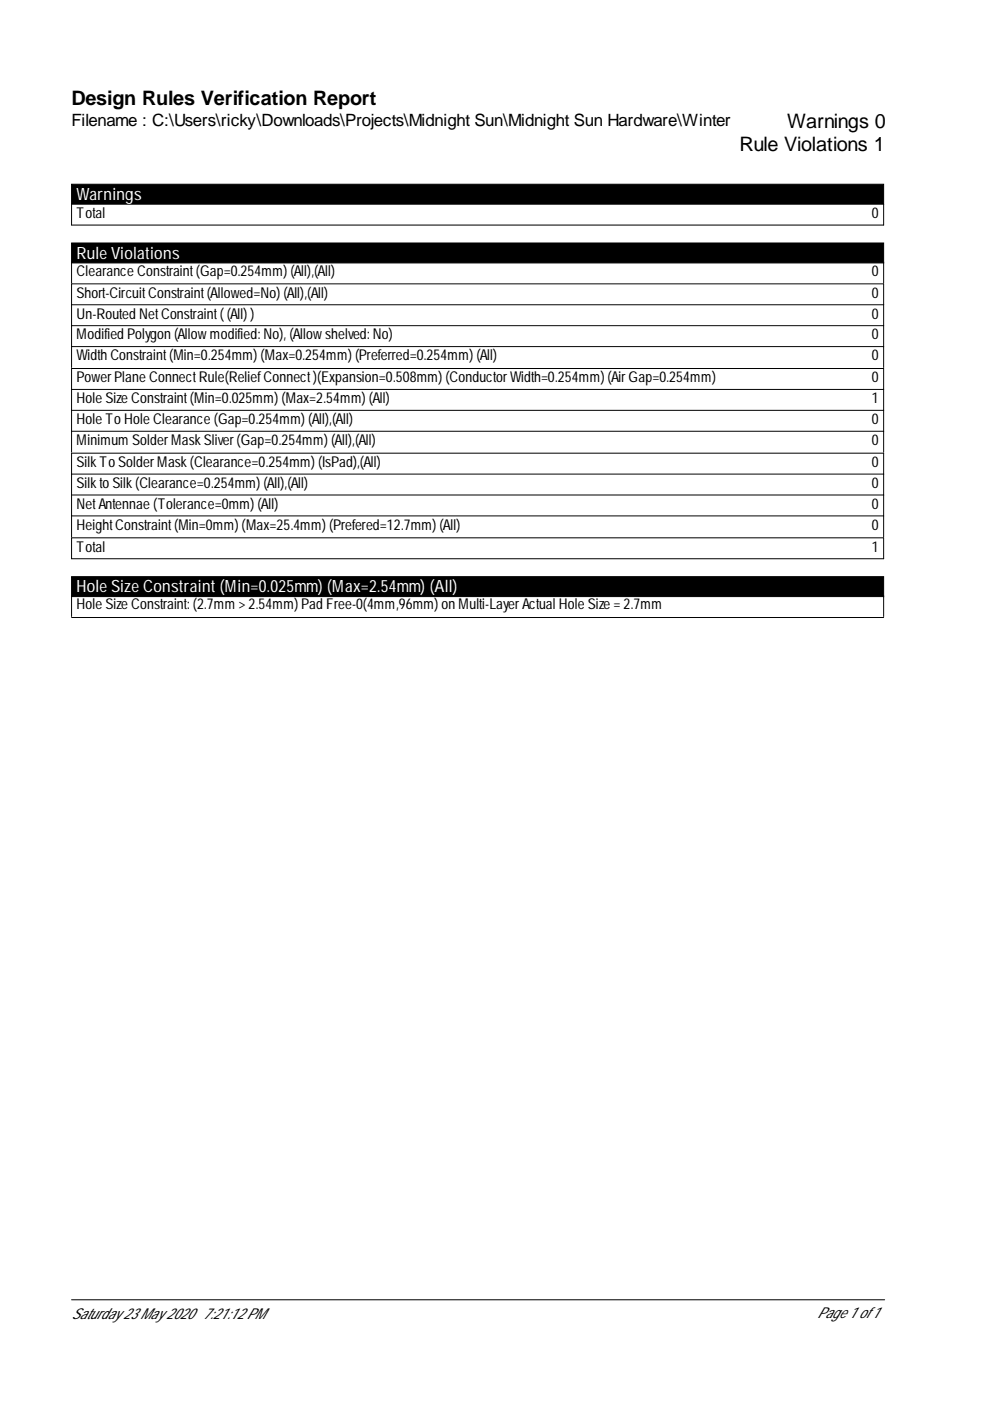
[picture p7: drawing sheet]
<svg xmlns="http://www.w3.org/2000/svg" width="210mm" height="297mm" viewBox="0 0 210 297" stroke-linecap="round" stroke-linejoin="round" font-family="sans-serif">
<defs><g id="words">
<g font-size="4.2">
<text x="15.2" y="22.2">Design Rules Verification Report</text>
<text x="166.9" y="27">Warnings 0</text>
<text x="156.8" y="32.1">Rule Violations 1</text>
</g>
<text font-size="3.6" x="15.2" y="26.7">Filename : C:\Users\ricky\Downloads\Projects\Midnight Sun\Midnight Sun Hardware\Winter</text>
<g font-size="3.6" fill="#fff">
<text x="16.2" y="42.4">Warnings</text>
<text x="16.2" y="54.9">Rule Violations</text>
<text x="16.2" y="125.6">Hole Size Constraint (Min=0.025mm) (Max=2.54mm) (All)</text>
</g>
<g font-size="3.2">
<text x="16.2" y="46.2">Total</text>
<text x="184.8" y="46.2">0</text>
<text x="16.2" y="58.5">Clearance Constraint(Gap=0.254mm) (All),(All)</text>
<text x="184.8" y="58.5">0</text>
<text x="16.2" y="63.1">Short-CircuitConstraint(Allowed=No) (All),(All)</text>
<text x="184.8" y="63.1">0</text>
<text x="16.2" y="67.5">Un-Routed NetConstraint((All) )</text>
<text x="16.2" y="72">Modified Polygon (Allow modified: No), (Allow shelved: No)</text>
<text x="184.8" y="67.5">0</text>
<text x="184.8" y="72">0</text>
<text x="16.2" y="76.4">Width Constraint(Min=0.254mm) (Max=0.254mm) (Preferred=0.254mm) (All)</text>
<text x="184.8" y="76.4">0</text>
<text x="16.2" y="81.1">PowerPlane ConnectRule(ReliefConnect)(Expansion=0.508mm) (ConductorWidth=0.254mm) (AirGap=0.254mm)</text>
<text x="184.8" y="81.1">0</text>
<text x="16.2" y="85.5">Hole Size Constraint(Min=0.025mm) (Max=2.54mm) (All)</text>
<text x="16.2" y="89.9">Hole To Hole Clearance (Gap=0.254mm) (All),(All)</text>
<text x="184.8" y="85.5">1</text>
<text x="184.8" y="89.9">0</text>
<text x="16.2" y="94.4">Minimum SolderMask Sliver(Gap=0.254mm) (All),(All)</text>
<text x="184.8" y="94.4">0</text>
<text x="16.2" y="99">Silk To SolderMask (Clearance=0.254mm) (IsPad),(All)</text>
<text x="184.8" y="99">0</text>
<text x="16.2" y="103.4">Silk to Silk (Clearance=0.254mm) (All),(All)</text>
<text x="16.2" y="107.9">NetAntennae (Tolerance=0mm) (All)</text>
<text x="184.8" y="103.4">0</text>
<text x="184.8" y="107.9">0</text>
<text x="16.2" y="112.3">HeightConstraint(Min=0mm) (Max=25.4mm) (Prefered=12.7mm) (All)</text>
<text x="184.8" y="112.3">0</text>
<text x="16.2" y="117">Total</text>
<text x="184.8" y="117">1</text>
<text x="16.2" y="129.2">Hole Size Constraint: (2.7mm &gt; 2.54mm) Pad Free-0(4mm,96mm) on Multi-LayerActual Hole Size = 2.7mm</text>
<text x="15.2" y="279.7">Saturday 23 May 2020</text>
<text x="43" y="279.7">7:21:12 PM</text>
<text x="173.2" y="279.5">Page 1 of1</text>
</g>
</g></defs>
<path d="M15.2 39.1h172.2v4.2h-172.2zM15.2 51.5h172.2v4.2h-172.2zM15.2 122.3h172.2v4.2h-172.2z" fill="#000" stroke="#000" stroke-width=".21"/>
<g fill="none" stroke="#000" stroke-width=".21">
<path d="M15.2 43.3v4.4h172.2v-4.4M15.2 55.5v4.5M187.4 55.5v4.5M15.2 77.9v-17.7h172.2v17.7M15.2 64.6h172.2M15.2 69.1h172.2M15.2 73.5h172.2M15.2 95.9v-17.8h172.2v17.8M15.2 82.6h172.2M15.2 87h172.2M15.2 91.4h172.2M15.2 113.8v-17.7h172.2v17.7"/>
<path d="M15.2 114h172.2v4.5h-172.2zM15.2 100.5h172.2M15.2 104.9h172.2M15.2 109.4h172.2M15.2 126.3v4.4M15.2 130.9h172.2M187.4 126.3v4.4M15.2 275.6h172.4"/>
</g>
<use href="#words"/>
</svg>
